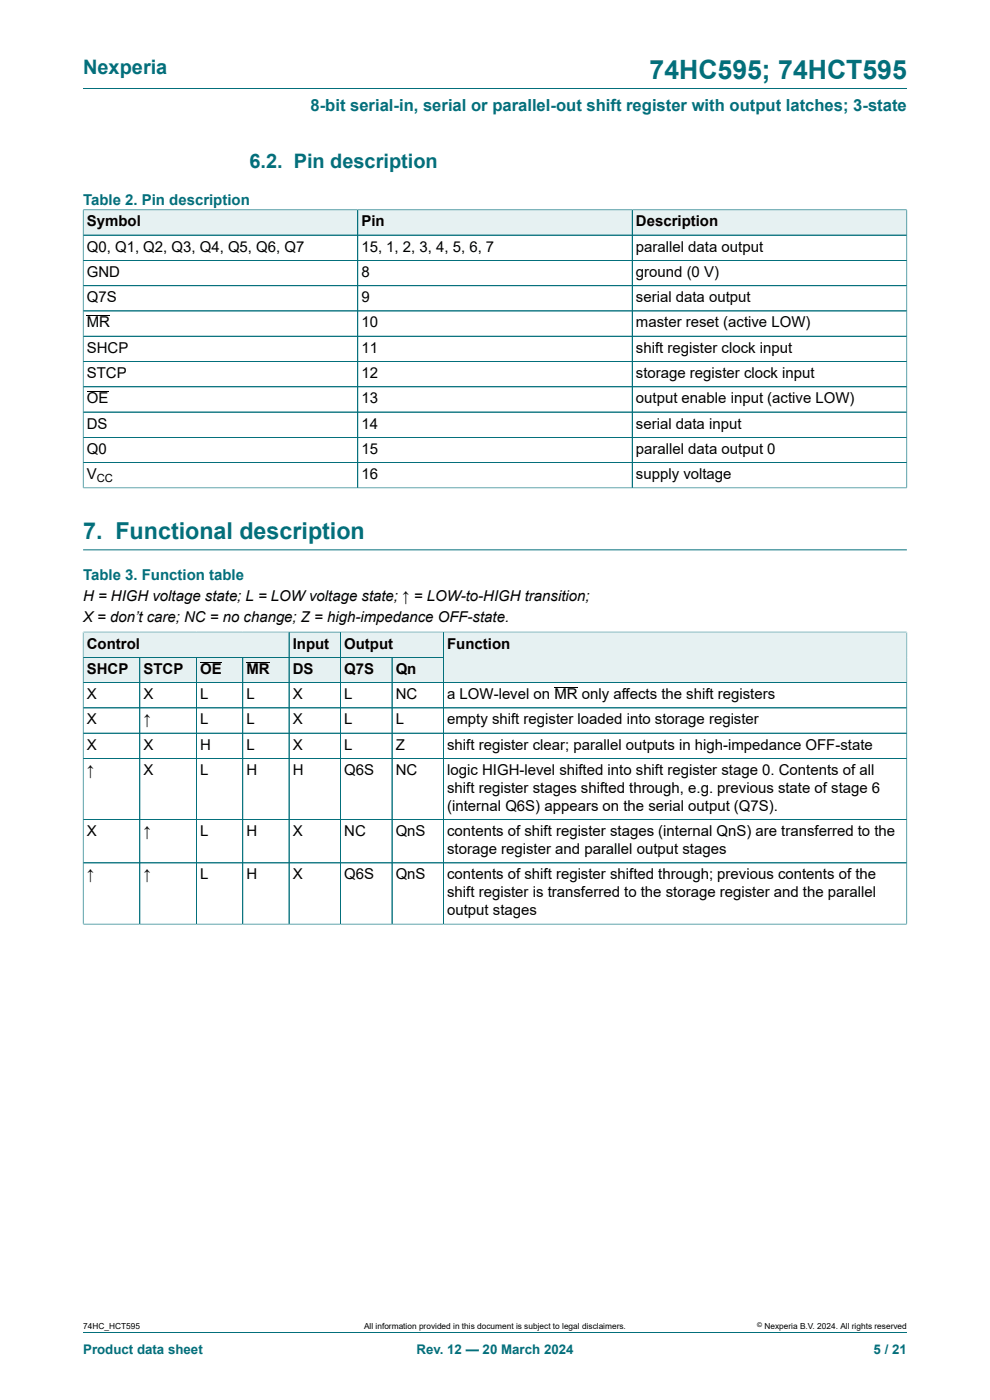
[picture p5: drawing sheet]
<svg xmlns="http://www.w3.org/2000/svg" width="210mm" height="297mm" viewBox="0 0 210 297" stroke-linecap="round" stroke-linejoin="round" font-family="sans-serif">
<defs><g id="words">
<text font-size="5.6" fill="#036f7b" x="137.8" y="16.8">74HC595; 74HCT595</text>
<text font-size="4.9" fill="#036f7b" x="17.6" y="114.3">7. Functional description</text>
<g font-size="4.2" fill="#036f7b">
<text x="17.6" y="15.6">Nexperia</text>
<text x="52.9" y="35.7">6.2. Pin description</text>
</g>
<text font-size="3.5" fill="#036f7b" x="65.9" y="23.7">8-bit serial-in, serial or parallel-out shift register with output latches; 3-state</text>
<g font-size="3.2" fill="#036f7b">
<text x="17.6" y="43.4">Table 2. Pin description</text>
<text x="17.6" y="123">Table 3. Function table</text>
</g>
<g font-size="3.2">
<text x="18.4" y="48">Symbol</text>
<text x="18.4" y="53.4">Q0, Q1, Q2, Q3, Q4, Q5, Q6, Q7</text>
<text x="76.7" y="48">Pin</text>
<text x="76.7" y="53.4">15, 1, 2, 3, 4, 5, 6, 7</text>
<text x="134.9" y="48">Description</text>
<text x="134.9" y="53.4">parallel data output</text>
<text x="18.4" y="58.7">GND</text>
<text x="76.7" y="58.7">8</text>
<text x="134.9" y="58.7">ground (0 V)</text>
<text x="18.4" y="64.1">Q7S</text>
<text x="76.7" y="64.1">9</text>
<text x="134.9" y="64.1">serial data output</text>
<text x="18.4" y="69.5">MR</text>
<text x="76.7" y="69.5">10</text>
<text x="134.9" y="69.5">master reset (active LOW)</text>
<text x="18.4" y="74.8">SHCP</text>
<text x="76.7" y="74.8">11</text>
<text x="134.9" y="74.8">shift register clock input</text>
<text x="18.4" y="80.2">STCP</text>
<text x="76.7" y="80.2">12</text>
<text x="134.9" y="80.2">storage register clock input</text>
<text x="18.4" y="85.6">OE</text>
<text x="76.7" y="85.6">13</text>
<text x="134.9" y="85.6">output enable input (active LOW)</text>
<text x="18.4" y="90.9">DS</text>
<text x="76.7" y="90.9">14</text>
<text x="134.9" y="90.9">serial data input</text>
<text x="18.4" y="96.3">Q0</text>
<text x="18.4" y="101.6">V</text>
<text x="76.7" y="96.3">15</text>
<text x="76.7" y="101.6">16</text>
<text x="134.9" y="96.3">parallel data output 0</text>
<text x="134.9" y="101.6">supply voltage</text>
<text x="17.6" y="127.5">H = HIGH voltage state; L = LOW voltage state; ↑ = LOW-to-HIGH transition;</text>
<text x="17.6" y="132">X = don’t care; NC = no change; Z = high-impedance OFF-state.</text>
<text x="18.4" y="137.6">Control</text>
<text x="62.1" y="137.6">Input</text>
<text x="73" y="137.6">Output</text>
<text x="94.9" y="137.6">Function</text>
<text x="18.4" y="143">SHCP</text>
<text x="30.4" y="143">STCP</text>
<text x="42.4" y="143">OE</text>
<text x="52.3" y="143">MR</text>
<text x="62.1" y="143">DS</text>
<text x="73" y="143">Q7S</text>
<text x="83.9" y="143">Qn</text>
<text x="18.4" y="148.3">X</text>
<text x="30.4" y="148.3">X</text>
<text x="42.4" y="148.3">L</text>
<text x="52.3" y="148.3">L</text>
<text x="62.1" y="148.3">X</text>
<text x="73" y="148.3">L</text>
<text x="83.9" y="148.3">NC</text>
<text x="94.9" y="148.3">a LOW-level on MR only affects the shift registers</text>
<text x="18.4" y="153.7">X</text>
<text x="30.4" y="153.7">↑</text>
<text x="42.4" y="153.7">L</text>
<text x="52.3" y="153.7">L</text>
<text x="62.1" y="153.7">X</text>
<text x="73" y="153.7">L</text>
<text x="83.9" y="153.7">L</text>
<text x="94.9" y="153.7">empty shift register loaded into storage register</text>
<text x="18.4" y="159">X</text>
<text x="30.4" y="159">X</text>
<text x="42.4" y="159">H</text>
<text x="52.3" y="159">L</text>
<text x="62.1" y="159">X</text>
<text x="73" y="159">L</text>
<text x="83.9" y="159">Z</text>
<text x="94.9" y="159">shift register clear; parallel outputs in high-impedance OFF-state</text>
<text x="18.4" y="164.4">↑</text>
<text x="30.4" y="164.4">X</text>
<text x="42.4" y="164.4">L</text>
<text x="52.3" y="164.4">H</text>
<text x="62.1" y="164.4">H</text>
<text x="73" y="164.4">Q6S</text>
<text x="83.9" y="164.4">NC</text>
<text x="94.9" y="164.4">logic HIGH-level shifted into shift register stage 0. Contents of all</text>
<text x="94.9" y="168.2">shift register stages shifted through, e.g. previous state of stage 6</text>
<text x="94.9" y="172">(internal Q6S) appears on the serial output (Q7S).</text>
<text x="18.4" y="177.4">X</text>
<text x="30.4" y="177.4">↑</text>
<text x="42.4" y="177.4">L</text>
<text x="52.3" y="177.4">H</text>
<text x="62.1" y="177.4">X</text>
<text x="73" y="177.4">NC</text>
<text x="83.9" y="177.4">QnS</text>
<text x="94.9" y="177.4">contents of shift register stages (internal QnS) are transferred to the</text>
<text x="94.9" y="181.2">storage register and parallel output stages</text>
<text x="18.4" y="186.6">↑</text>
<text x="30.4" y="186.6">↑</text>
<text x="42.4" y="186.6">L</text>
<text x="52.3" y="186.6">H</text>
<text x="62.1" y="186.6">X</text>
<text x="73" y="186.6">Q6S</text>
<text x="83.9" y="186.6">QnS</text>
<text x="94.9" y="186.6">contents of shift register shifted through; previous contents of the</text>
<text x="94.9" y="190.4">shift register is transferred to the storage register and the parallel</text>
<text x="94.9" y="194.2">output stages</text>
</g>
<g font-size="2.8" fill="#036f7b">
<text x="17.6" y="287.2">Product data sheet</text>
<text x="88.3" y="287.2">Rev. 12 — 20 March 2024</text>
<text x="185.3" y="287.2">5 / 21</text>
</g>
<text font-size="2.4" x="20.5" y="102.3">CC</text>
<g font-size="1.8">
<text x="17.6" y="282">74HC_HCT595</text>
<text x="77.2" y="282">All information provided in this document is subject to legal disclaimers.</text>
<text x="162.2" y="282">Nexperia B.V. 2024. All rights reserved</text>
</g>
<text font-size="1.4" x="160.6" y="281.6">©</text>
</g></defs>
<path d="M17.6 18.8h174.8" fill="none" stroke="#036f7b" stroke-width=".21"/>
<path d="M17.7 44.6h58.1v5.2h-58.1z" fill="#e6f1f2"/>
<path d="M17.6 44.5v5.4h58.3v-5.4h-58.3" fill="none" stroke="#036f7b" stroke-width=".21"/>
<path d="M75.9 44.6h58.1v5.2h-58.1z" fill="#e6f1f2"/>
<path d="M75.9 44.5h58.2v5.4h-58.2z" fill="none" stroke="#036f7b" stroke-width=".21"/>
<path d="M134.2 44.6h58.1v5.2h-58.1z" fill="#e6f1f2"/>
<g fill="none" stroke="#036f7b" stroke-width=".21">
<path d="M17.6 49.9h174.8M17.6 55.2h174.8M17.6 44.6v59M17.7 44.5h174.7M75.9 44.6v58.9M134.1 44.5v59M192.4 44.5v59.1M17.6 60.6h174.8M17.6 66h174.8M17.6 71.3h174.8M17.6 76.7h174.8M17.6 82.1h174.8"/>
<path d="M17.6 87.4h174.8M17.6 92.8h174.8M17.6 98.1h174.8M17.6 103.5h174.8M17.6 116.6h174.8M17.6 134v5.5h43.7v-5.4h-43.7"/>
</g>
<path d="M18.4 67h5M18.4 83.1h4.6" fill="none" stroke="#000" stroke-width=".21"/>
<g fill="#e6f1f2">
<path d="M17.7 134.2h43.5v5.2h-43.5z"/>
<path d="M61.4 134.2h10.8v5.2h-10.8z"/>
</g>
<path d="M61.3 134.1h32.8v5.4h-32.8zM72.2 134.1v5.4" fill="none" stroke="#036f7b" stroke-width=".21"/>
<g fill="#e6f1f2">
<path d="M72.3 134.2h21.7v5.2h-21.7z"/>
<path d="M17.7 139.5h11.9v5.2h-11.9z"/>
</g>
<path d="M17.6 139.5h12.1v5.3h-12.1z" fill="none" stroke="#036f7b" stroke-width=".21"/>
<path d="M29.7 139.5h11.9v5.2h-11.9z" fill="#e6f1f2"/>
<path d="M29.7 139.5h12v5.3h-12z" fill="none" stroke="#036f7b" stroke-width=".21"/>
<path d="M41.7 139.5h9.7v5.2h-9.7z" fill="#e6f1f2"/>
<path d="M41.7 139.5h9.8v5.3h-9.8z" fill="none" stroke="#036f7b" stroke-width=".21"/>
<path d="M42.4 140.5h4.6" fill="none" stroke="#000" stroke-width=".21"/>
<path d="M51.6 139.5h9.6v5.2h-9.6z" fill="#e6f1f2"/>
<path d="M51.5 139.5h9.8v5.3h-9.8z" fill="none" stroke="#036f7b" stroke-width=".21"/>
<path d="M52.3 140.5h4.9" fill="none" stroke="#000" stroke-width=".21"/>
<path d="M61.4 139.5h10.8v5.2h-10.8z" fill="#e6f1f2"/>
<path d="M61.3 139.5h10.9v5.3h-10.9z" fill="none" stroke="#036f7b" stroke-width=".21"/>
<path d="M72.3 139.5h10.8v5.2h-10.8z" fill="#e6f1f2"/>
<path d="M72.2 139.5h11v5.3h-11z" fill="none" stroke="#036f7b" stroke-width=".21"/>
<path d="M83.2 139.5h10.8v5.2h-10.8z" fill="#e6f1f2"/>
<path d="M192.4 134v10.8h-109.2v-5.3h10.9M192.4 134.1h-98.3v10.7" fill="none" stroke="#036f7b" stroke-width=".21"/>
<path d="M94.1 134.2h98.2v10.5h-98.2z" fill="#e6f1f2"/>
<g fill="none" stroke="#036f7b" stroke-width=".21">
<path d="M17.6 134.2v61.9M17.7 134.1h174.6M29.7 139.5v56.5M41.7 139.5v56.5M51.5 139.5v56.5M61.3 134.2v61.8M72.2 134.2v61.8M83.2 139.5v56.5M94 139.5h-76.3M94.1 134.2v61.8M192.4 134.2v61.9M17.6 144.8h174.8"/>
<path d="M17.6 150.2h174.8M17.6 155.5h174.8M17.6 160.9h174.8M17.6 173.9h174.8M17.6 196h174.8M17.6 183.1h174.8M17.6 282.6h174.8"/>
</g>
<path d="M117.6 145.8h4.9" fill="none" stroke="#000" stroke-width=".21"/>
<use href="#words"/>
</svg>
